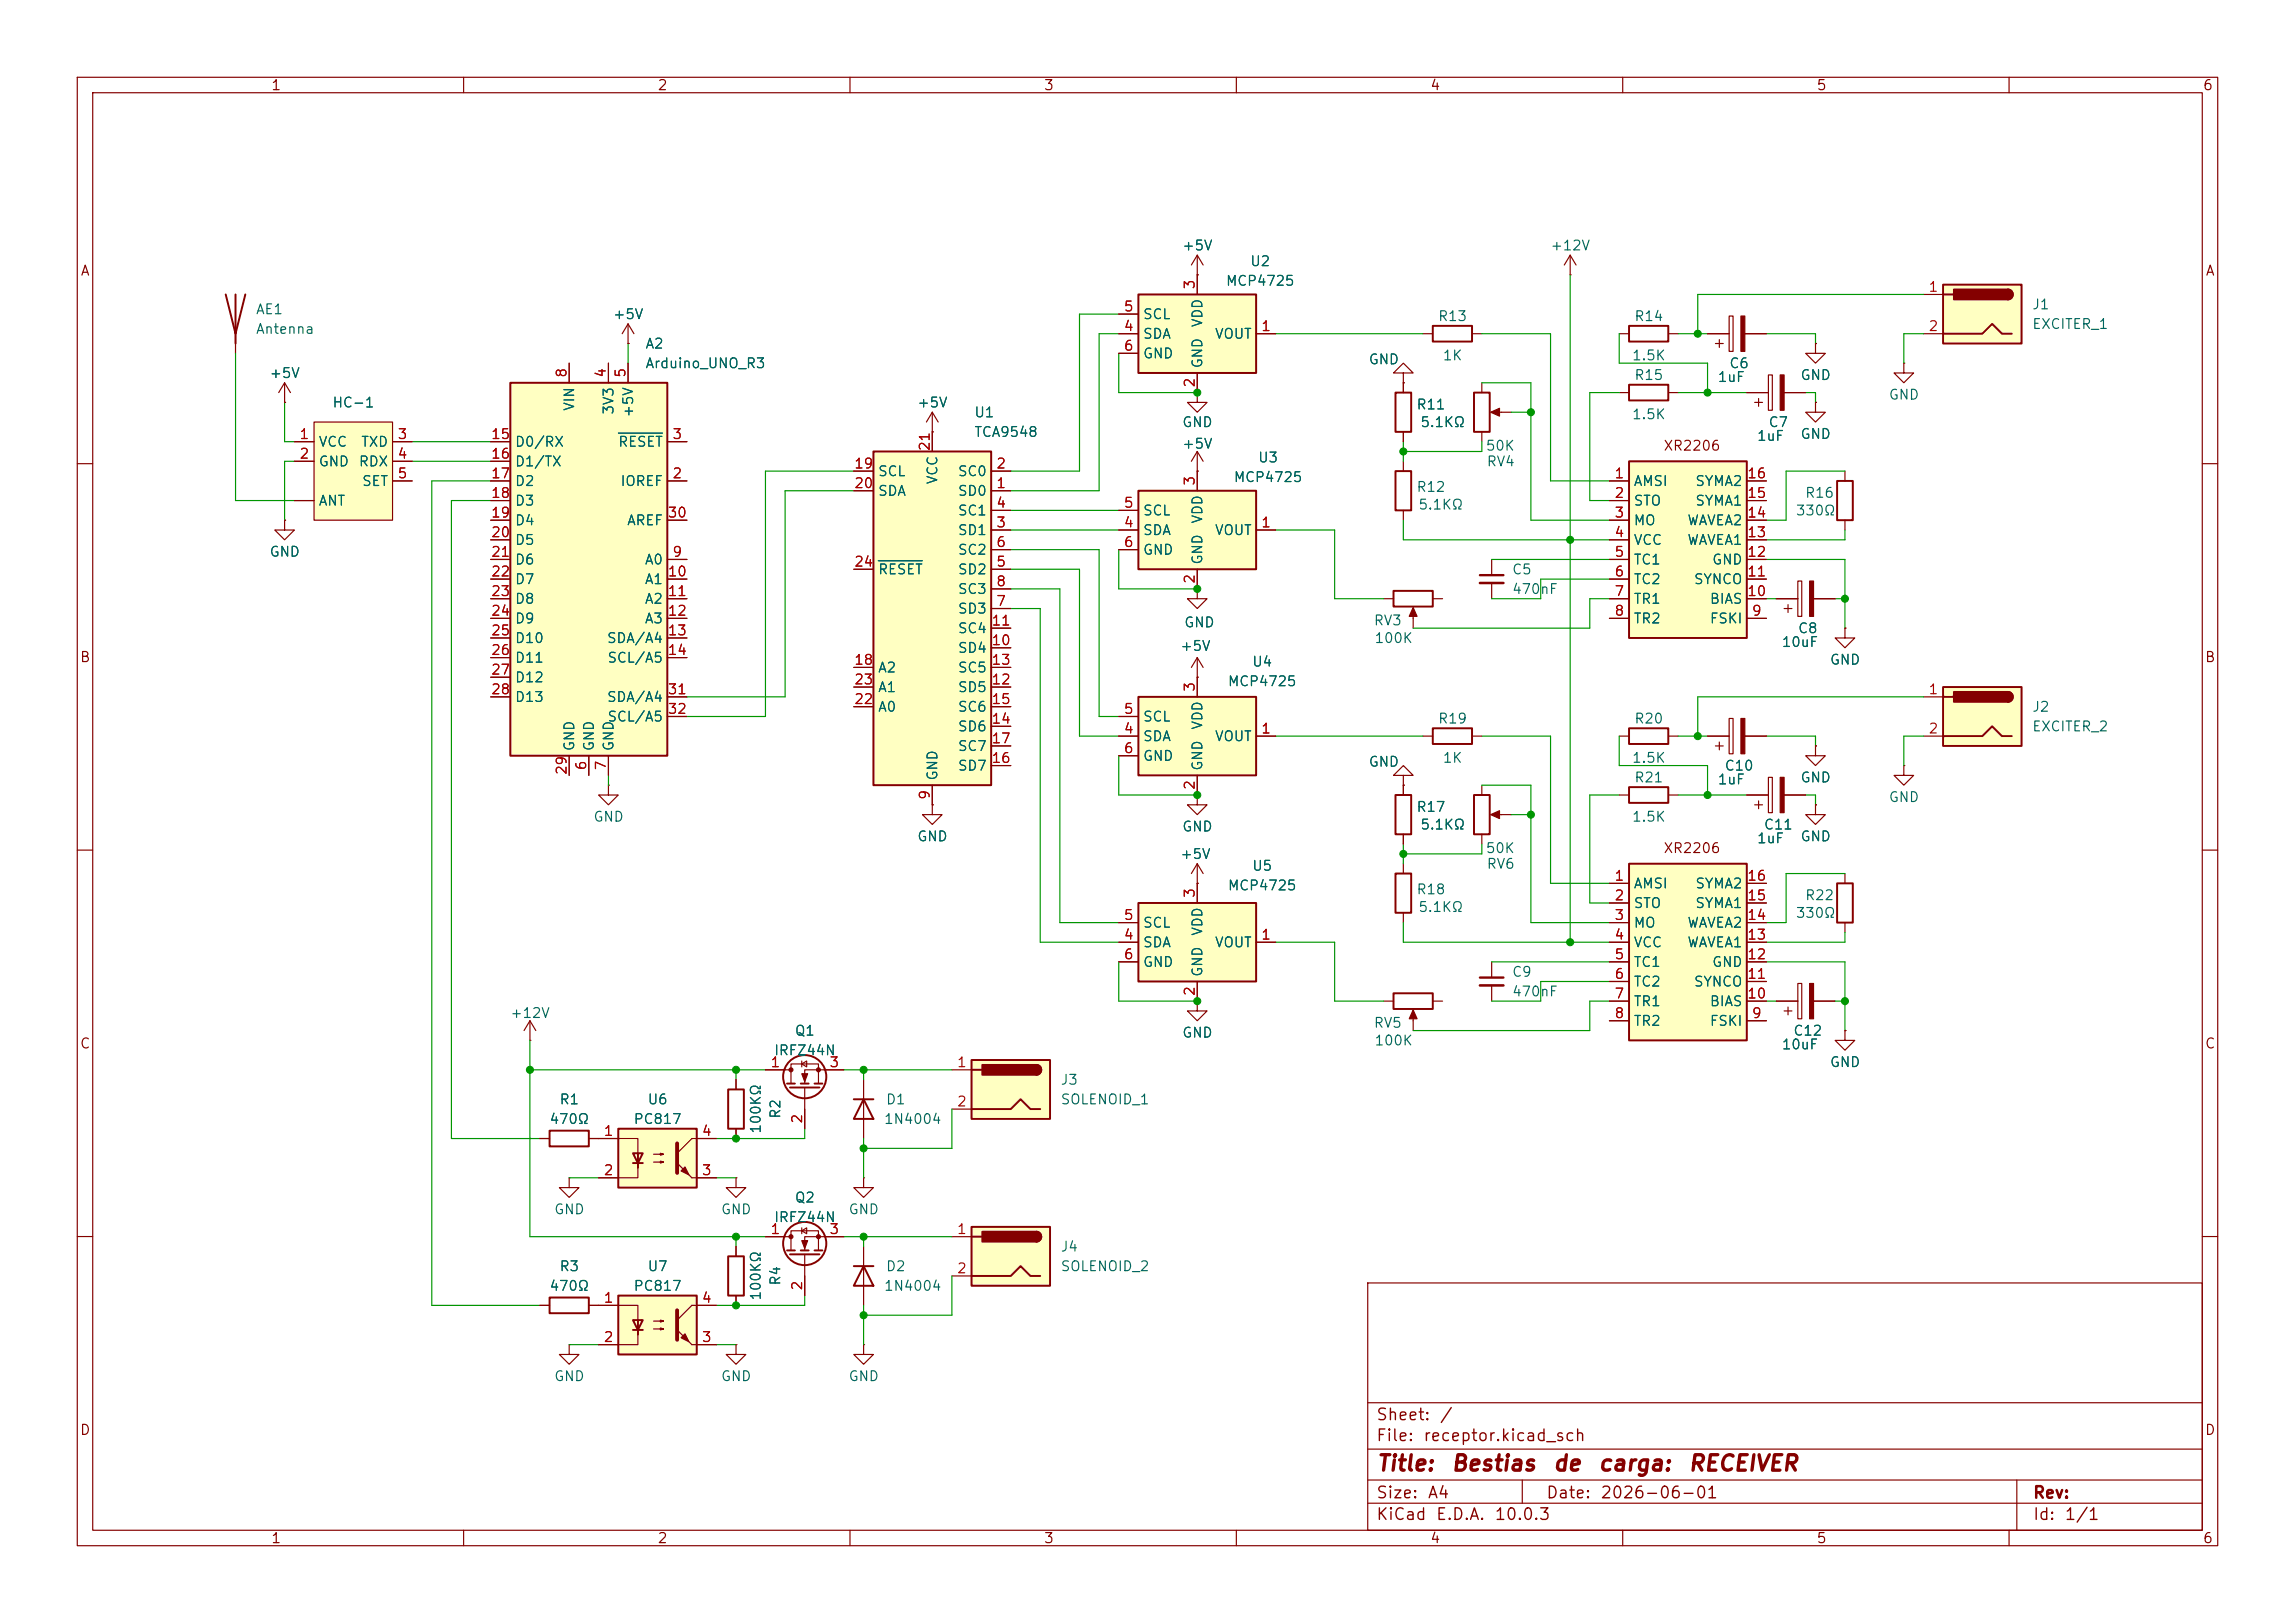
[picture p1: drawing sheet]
<svg xmlns="http://www.w3.org/2000/svg" width="297mm" height="210mm" viewBox="0 0 297 210" stroke-linecap="round" stroke-linejoin="round" font-family="sans-serif">
<defs><g id="words">
<g font-size="2" fill="#840000">
<text x="178" y="190.8">Title:</text>
<text x="187.7" y="190.8">Bestias</text>
<text x="200.8" y="190.8">de</text>
<text x="206.7" y="190.8">carga:</text>
<text x="218.4" y="190.8">RECEIVER</text>
</g>
<g font-size="1.5" fill="#840000">
<text x="178" y="184.2">Sheet:</text>
<text x="186.2" y="184.2">/</text>
<text x="178" y="186.9">File:</text>
<text x="184.1" y="186.9">receptor.kicad_sch</text>
<text x="178" y="197.1">KiCad</text>
<text x="178" y="194.3">Size:</text>
<text x="184.7" y="194.3">A4</text>
<text x="185.7" y="197.1">E.D.A.</text>
<text x="193.3" y="197.1">10.0.3</text>
<text x="200" y="194.3">Date:</text>
<text x="207" y="194.3">2026-06-01</text>
<text x="263" y="194.3">Rev:</text>
<text x="263" y="197.1">Id:</text>
<text x="267.1" y="197.1">1/1</text>
</g>
<g font-size="1.3" fill="#840000">
<text x="35" y="12">1</text>
<text x="85" y="12">2</text>
<text x="135" y="12">3</text>
<text x="185" y="12">4</text>
<text x="235" y="12">5</text>
<text x="285" y="12">6</text>
<text x="10.3" y="36">A</text>
<text x="285.3" y="36">A</text>
<text x="215.2" y="58.6">XR2206</text>
<text x="10.3" y="86">B</text>
<text x="285.3" y="86">B</text>
<text x="215.2" y="110.7">XR2206</text>
<text x="10.3" y="136">C</text>
<text x="285.3" y="136">C</text>
<text x="10.3" y="186">D</text>
<text x="285.3" y="186">D</text>
<text x="35" y="200">1</text>
<text x="85" y="200">2</text>
<text x="135" y="200">3</text>
<text x="185" y="200">4</text>
<text x="235" y="200">5</text>
<text x="285" y="200">6</text>
</g>
<g font-size="1.3" fill="#006464">
<text x="152.9" y="32.7">+5V</text>
<text x="161.7" y="34.8">U2</text>
<text x="200.6" y="32.7">+12V</text>
<text x="33" y="41">AE1</text>
<text x="79.2" y="41.6">+5V</text>
<text x="147.8" y="41.6">SCL</text>
<text x="158.6" y="37.3">MCP4725</text>
<text x="186" y="41.9">R13</text>
<text x="211.4" y="41.9">R14</text>
<text x="262.9" y="40.3">J1</text>
<text x="33" y="43.5">Antenna</text>
<text x="83.4" y="45.4">A2</text>
<text x="83.4" y="48">Arduino_UNO_R3</text>
<text x="147.8" y="44.2">SDA</text>
<text x="147.8" y="46.7">GND</text>
<text x="155.9" y="47.8" transform="rotate(-90 155.9 47.8)">GND</text>
<text x="155.9" y="42.4" transform="rotate(-90 155.9 42.4)">VDD</text>
<text x="157.1" y="44.2">VOUT</text>
<text x="177" y="47.5">GND</text>
<text x="186.6" y="46.9">1K</text>
<text x="211.1" y="46.9">1.5K</text>
<text x="223.7" y="48">C6</text>
<text x="262.9" y="42.9">EXCITER_1</text>
<text x="34.8" y="49.2">+5V</text>
<text x="42.9" y="53">HC-1</text>
<text x="74.6" y="53.3" transform="rotate(-90 74.6 53.3)">VIN</text>
<text x="79.7" y="53.7" transform="rotate(-90 79.7 53.7)">3V3</text>
<text x="118.6" y="53">+5V</text>
<text x="183.2" y="53.3">R11</text>
<text x="211.4" y="49.5">R15</text>
<text x="222.2" y="49.7">1uF</text>
<text x="232.9" y="49.5">GND</text>
<text x="244.3" y="52">GND</text>
<text x="41.1" y="58.1">VCC</text>
<text x="46.6" y="58.1">TXD</text>
<text x="66.5" y="58.1">D0/RX</text>
<text x="79.9" y="58.1">RESET</text>
<text x="82.3" y="54.1" transform="rotate(-90 82.3 54.1)">+5V</text>
<text x="126" y="54.3">U1</text>
<text x="126" y="56.9">TCA9548</text>
<text x="152.9" y="58.4">+5V</text>
<text x="152.9" y="55.6">GND</text>
<text x="183.7" y="55.6">5.1KΩ</text>
<text x="192.2" y="58.6">50K</text>
<text x="211.1" y="54.6">1.5K</text>
<text x="227.3" y="57.4">1uF</text>
<text x="228.8" y="55.6">C7</text>
<text x="232.9" y="57.1">GND</text>
<text x="41.1" y="65.7">ANT</text>
<text x="41.1" y="60.7">GND</text>
<text x="46.3" y="60.7">RDX</text>
<text x="46.8" y="63.2">SET</text>
<text x="66.5" y="60.7">D1/TX</text>
<text x="66.5" y="63.2">D2</text>
<text x="66.5" y="65.7">D3</text>
<text x="80.2" y="63.2">IOREF</text>
<text x="113.5" y="61.9">SCL</text>
<text x="113.5" y="64.5">SDA</text>
<text x="121.6" y="62.8" transform="rotate(-90 121.6 62.8)">VCC</text>
<text x="123.9" y="64.5">SD0</text>
<text x="123.9" y="61.9">SC0</text>
<text x="159.6" y="62.7">MCP4725</text>
<text x="162.7" y="60.2">U3</text>
<text x="183.2" y="64">R12</text>
<text x="192.3" y="60.7">RV4</text>
<text x="211.3" y="63.2">AMSI</text>
<text x="211.3" y="65.7">STO</text>
<text x="219.3" y="65.7">SYMA1</text>
<text x="219.3" y="63.2">SYMA2</text>
<text x="233.5" y="64.7">R16</text>
<text x="66.5" y="68.3">D4</text>
<text x="66.5" y="70.8">D5</text>
<text x="81.1" y="68.3">AREF</text>
<text x="123.9" y="69.6">SD1</text>
<text x="123.9" y="67">SC1</text>
<text x="147.8" y="69.6">SDA</text>
<text x="147.8" y="67">SCL</text>
<text x="155.9" y="67.8" transform="rotate(-90 155.9 67.8)">VDD</text>
<text x="157.1" y="69.6">VOUT</text>
<text x="183.5" y="66.2">5.1KΩ</text>
<text x="211.3" y="68.3">MO</text>
<text x="211.3" y="70.8">VCC</text>
<text x="218.3" y="70.8">WAVEA1</text>
<text x="218.3" y="68.3">WAVEA2</text>
<text x="232.3" y="67">330Ω</text>
<text x="34.8" y="72.3">GND</text>
<text x="66.5" y="73.4">D6</text>
<text x="66.5" y="75.9">D7</text>
<text x="83.4" y="73.4">A0</text>
<text x="83.4" y="75.9">A1</text>
<text x="113.5" y="74.6">RESET</text>
<text x="123.9" y="74.6">SD2</text>
<text x="123.9" y="72.1">SC2</text>
<text x="123.9" y="77.2">SC3</text>
<text x="147.8" y="72.1">GND</text>
<text x="155.9" y="73.2" transform="rotate(-90 155.9 73.2)">GND</text>
<text x="195.6" y="74.6">C5</text>
<text x="195.6" y="77.2">470nF</text>
<text x="211.3" y="73.4">TC1</text>
<text x="211.3" y="75.9">TC2</text>
<text x="219.1" y="75.9">SYNCO</text>
<text x="221.5" y="73.4">GND</text>
<text x="66.5" y="78.4">D8</text>
<text x="66.5" y="81">D9</text>
<text x="66.5" y="83.5">D10</text>
<text x="78.5" y="83.5">SDA/A4</text>
<text x="83.4" y="78.4">A2</text>
<text x="83.4" y="81">A3</text>
<text x="123.9" y="79.7">SD3</text>
<text x="123.9" y="82.3">SC4</text>
<text x="153.2" y="81.5">GND</text>
<text x="177.7" y="81.2">RV3</text>
<text x="177.8" y="83.5">100K</text>
<text x="211.3" y="78.4">TR1</text>
<text x="211.3" y="81">TR2</text>
<text x="221.2" y="81">FSKI</text>
<text x="221.2" y="78.4">BIAS</text>
<text x="232.6" y="82.3">C8</text>
<text x="66.5" y="86.1">D11</text>
<text x="66.5" y="88.6">D12</text>
<text x="78.5" y="86.1">SCL/A5</text>
<text x="113.5" y="87.3">A2</text>
<text x="113.5" y="89.9">A1</text>
<text x="123.9" y="84.8">SD4</text>
<text x="123.9" y="89.9">SD5</text>
<text x="123.9" y="87.3">SC5</text>
<text x="152.6" y="84.5">+5V</text>
<text x="158.8" y="89.1">MCP4725</text>
<text x="162" y="86.6">U4</text>
<text x="230.5" y="84">10uF</text>
<text x="236.7" y="86.3">GND</text>
<text x="66.5" y="91.1">D13</text>
<text x="78.5" y="91.1">SDA/A4</text>
<text x="78.5" y="93.7">SCL/A5</text>
<text x="113.5" y="92.4">A0</text>
<text x="123.9" y="95">SD6</text>
<text x="123.9" y="92.4">SC6</text>
<text x="147.8" y="93.7">SCL</text>
<text x="155.9" y="94.5" transform="rotate(-90 155.9 94.5)">VDD</text>
<text x="186" y="93.9">R19</text>
<text x="211.4" y="93.9">R20</text>
<text x="262.9" y="92.4">J2</text>
<text x="262.9" y="95">EXCITER_2</text>
<text x="74.6" y="97.3" transform="rotate(-90 74.6 97.3)">GND</text>
<text x="77.2" y="97.3" transform="rotate(-90 77.2 97.3)">GND</text>
<text x="79.7" y="97.3" transform="rotate(-90 79.7 97.3)">GND</text>
<text x="121.6" y="101.1" transform="rotate(-90 121.6 101.1)">GND</text>
<text x="123.9" y="100">SD7</text>
<text x="123.9" y="97.5">SC7</text>
<text x="147.8" y="96.2">SDA</text>
<text x="147.8" y="98.8">GND</text>
<text x="155.9" y="99.8" transform="rotate(-90 155.9 99.8)">GND</text>
<text x="157.1" y="96.2">VOUT</text>
<text x="177" y="99.5">GND</text>
<text x="186.6" y="99">1K</text>
<text x="211.1" y="99">1.5K</text>
<text x="211.4" y="101.6">R21</text>
<text x="222.2" y="101.8">1uF</text>
<text x="223.1" y="100">C10</text>
<text x="232.9" y="101.6">GND</text>
<text x="76.7" y="106.6">GND</text>
<text x="152.9" y="107.9">GND</text>
<text x="183.2" y="105.4">R17</text>
<text x="183.7" y="107.7">5.1KΩ</text>
<text x="211.1" y="106.6">1.5K</text>
<text x="228.2" y="107.7">C11</text>
<text x="244.3" y="104.1">GND</text>
<text x="118.6" y="109.2">GND</text>
<text x="152.6" y="111.5">+5V</text>
<text x="162" y="113">U5</text>
<text x="192.2" y="110.7">50K</text>
<text x="192.3" y="112.7">RV6</text>
<text x="227.3" y="109.4">1uF</text>
<text x="232.9" y="109.2">GND</text>
<text x="158.8" y="115.5">MCP4725</text>
<text x="183.2" y="116">R18</text>
<text x="183.5" y="118.3">5.1KΩ</text>
<text x="211.3" y="115.3">AMSI</text>
<text x="211.3" y="117.8">STO</text>
<text x="219.3" y="117.8">SYMA1</text>
<text x="219.3" y="115.3">SYMA2</text>
<text x="232.3" y="119.1">330Ω</text>
<text x="233.5" y="116.8">R22</text>
<text x="147.8" y="122.9">SDA</text>
<text x="147.8" y="120.4">SCL</text>
<text x="147.8" y="125.4">GND</text>
<text x="155.9" y="121.2" transform="rotate(-90 155.9 121.2)">VDD</text>
<text x="157.1" y="122.9">VOUT</text>
<text x="211.3" y="120.4">MO</text>
<text x="211.3" y="122.9">VCC</text>
<text x="211.3" y="125.4">TC1</text>
<text x="218.3" y="122.9">WAVEA1</text>
<text x="218.3" y="120.4">WAVEA2</text>
<text x="221.5" y="125.4">GND</text>
<text x="155.9" y="126.5" transform="rotate(-90 155.9 126.5)">GND</text>
<text x="195.6" y="126.7">C9</text>
<text x="195.6" y="129.2">470nF</text>
<text x="211.3" y="128">TC2</text>
<text x="211.3" y="130.5">TR1</text>
<text x="219.1" y="128">SYNCO</text>
<text x="221.2" y="130.5">BIAS</text>
<text x="65.9" y="132">+12V</text>
<text x="100.1" y="136.9">IRFZ44N</text>
<text x="102.8" y="134.3">Q1</text>
<text x="152.9" y="134.6">GND</text>
<text x="177.7" y="133.3">RV5</text>
<text x="177.8" y="135.6">100K</text>
<text x="211.3" y="133.1">TR2</text>
<text x="221.2" y="133.1">FSKI</text>
<text x="230.5" y="136.1">10uF</text>
<text x="232" y="134.3">C12</text>
<text x="72.3" y="143.2">R1</text>
<text x="83.7" y="143.2">U6</text>
<text x="114.6" y="143.2">D1</text>
<text x="137.2" y="140.7">J3</text>
<text x="137.2" y="143.2">SOLENOID_1</text>
<text x="236.7" y="138.4">GND</text>
<text x="71" y="145.8">470Ω</text>
<text x="81.9" y="145.8">PC817</text>
<text x="98.8" y="146.8" transform="rotate(-90 98.8 146.8)">100KΩ</text>
<text x="101.3" y="144.9" transform="rotate(-90 101.3 144.9)">R2</text>
<text x="114.3" y="145.8">1N4004</text>
<text x="102.8" y="155.9">Q2</text>
<text x="71.6" y="157.4">GND</text>
<text x="93.2" y="157.4">GND</text>
<text x="100.1" y="158.5">IRFZ44N</text>
<text x="109.7" y="157.4">GND</text>
<text x="71" y="167.3">470Ω</text>
<text x="72.3" y="164.8">R3</text>
<text x="81.9" y="167.3">PC817</text>
<text x="83.7" y="164.8">U7</text>
<text x="101.3" y="166.4" transform="rotate(-90 101.3 166.4)">R4</text>
<text x="114.3" y="167.3">1N4004</text>
<text x="114.6" y="164.8">D2</text>
<text x="137.2" y="162.3">J4</text>
<text x="137.2" y="164.8">SOLENOID_2</text>
<text x="98.8" y="168.4" transform="rotate(-90 98.8 168.4)">100KΩ</text>
<text x="71.6" y="179">GND</text>
<text x="93.2" y="179">GND</text>
<text x="109.7" y="179">GND</text>
</g>
<g font-size="1.3" fill="#a90000">
<text x="145.3" y="40.6">5</text>
<text x="154.9" y="37.5" transform="rotate(-90 154.9 37.5)">3</text>
<text x="249.5" y="38.1">1</text>
<text x="145.3" y="43.2">4</text>
<text x="145.3" y="45.7">6</text>
<text x="163.1" y="43.2">1</text>
<text x="249.5" y="43.2">2</text>
<text x="73.6" y="49" transform="rotate(-90 73.6 49)">8</text>
<text x="78.7" y="49" transform="rotate(-90 78.7 49)">4</text>
<text x="81.3" y="49" transform="rotate(-90 81.3 49)">5</text>
<text x="154.9" y="50.2" transform="rotate(-90 154.9 50.2)">2</text>
<text x="38.7" y="57.1">1</text>
<text x="38.7" y="59.7">2</text>
<text x="51.4" y="57.1">3</text>
<text x="51.4" y="59.7">4</text>
<text x="63.5" y="57.1">15</text>
<text x="63.5" y="59.7">16</text>
<text x="86.9" y="57.1">3</text>
<text x="120.6" y="58.5" transform="rotate(-90 120.6 58.5)">21</text>
<text x="51.4" y="62.2">5</text>
<text x="63.5" y="62.2">17</text>
<text x="63.5" y="64.7">18</text>
<text x="86.9" y="62.2">2</text>
<text x="110.4" y="60.9">19</text>
<text x="110.4" y="63.5">20</text>
<text x="128.8" y="63.5">1</text>
<text x="128.8" y="60.9">2</text>
<text x="154.9" y="62.9" transform="rotate(-90 154.9 62.9)">3</text>
<text x="208.8" y="62.2">1</text>
<text x="208.8" y="64.7">2</text>
<text x="226" y="64.7">15</text>
<text x="226" y="62.2">16</text>
<text x="63.5" y="67.3">19</text>
<text x="63.5" y="69.8">20</text>
<text x="86.3" y="67.3">30</text>
<text x="128.8" y="68.6">3</text>
<text x="128.8" y="66">4</text>
<text x="128.8" y="71.1">6</text>
<text x="145.3" y="68.6">4</text>
<text x="145.3" y="66">5</text>
<text x="145.3" y="71.1">6</text>
<text x="163.1" y="68.6">1</text>
<text x="208.8" y="67.3">3</text>
<text x="208.8" y="69.8">4</text>
<text x="226" y="69.8">13</text>
<text x="226" y="67.3">14</text>
<text x="63.5" y="72.4">21</text>
<text x="63.5" y="74.9">22</text>
<text x="63.5" y="77.4">23</text>
<text x="86.3" y="74.9">10</text>
<text x="86.3" y="77.4">11</text>
<text x="86.9" y="72.4">9</text>
<text x="110.4" y="73.6">24</text>
<text x="128.8" y="73.6">5</text>
<text x="128.8" y="76.2">8</text>
<text x="154.9" y="75.6" transform="rotate(-90 154.9 75.6)">2</text>
<text x="208.8" y="72.4">5</text>
<text x="208.8" y="74.9">6</text>
<text x="208.8" y="77.4">7</text>
<text x="226" y="77.4">10</text>
<text x="226" y="74.9">11</text>
<text x="226" y="72.4">12</text>
<text x="63.5" y="80">24</text>
<text x="63.5" y="82.5">25</text>
<text x="86.3" y="80">12</text>
<text x="86.3" y="82.5">13</text>
<text x="128.2" y="83.8">10</text>
<text x="128.2" y="81.3">11</text>
<text x="128.8" y="78.7">7</text>
<text x="208.8" y="80">8</text>
<text x="226.6" y="80">9</text>
<text x="63.5" y="85.1">26</text>
<text x="63.5" y="87.6">27</text>
<text x="86.3" y="85.1">14</text>
<text x="110.4" y="86.3">18</text>
<text x="110.4" y="88.9">23</text>
<text x="128.2" y="88.9">12</text>
<text x="128.2" y="86.3">13</text>
<text x="154.9" y="89.6" transform="rotate(-90 154.9 89.6)">3</text>
<text x="63.5" y="90.1">28</text>
<text x="86.3" y="90.1">31</text>
<text x="86.3" y="92.7">32</text>
<text x="110.4" y="91.4">22</text>
<text x="128.2" y="94">14</text>
<text x="128.2" y="91.4">15</text>
<text x="145.3" y="95.2">4</text>
<text x="145.3" y="92.7">5</text>
<text x="163.1" y="95.2">1</text>
<text x="249.5" y="90.1">1</text>
<text x="249.5" y="95.2">2</text>
<text x="73.6" y="100.4" transform="rotate(-90 73.6 100.4)">29</text>
<text x="76.2" y="99.8" transform="rotate(-90 76.2 99.8)">6</text>
<text x="78.7" y="99.8" transform="rotate(-90 78.7 99.8)">7</text>
<text x="128.2" y="99">16</text>
<text x="128.2" y="96.5">17</text>
<text x="145.3" y="97.8">6</text>
<text x="120.6" y="103.6" transform="rotate(-90 120.6 103.6)">9</text>
<text x="154.9" y="102.3" transform="rotate(-90 154.9 102.3)">2</text>
<text x="145.3" y="119.4">5</text>
<text x="154.9" y="116.3" transform="rotate(-90 154.9 116.3)">3</text>
<text x="208.8" y="114.3">1</text>
<text x="208.8" y="116.8">2</text>
<text x="208.8" y="119.4">3</text>
<text x="226" y="119.4">14</text>
<text x="226" y="116.8">15</text>
<text x="226" y="114.3">16</text>
<text x="145.3" y="121.9">4</text>
<text x="145.3" y="124.4">6</text>
<text x="163.1" y="121.9">1</text>
<text x="208.8" y="121.9">4</text>
<text x="208.8" y="124.4">5</text>
<text x="226" y="124.4">12</text>
<text x="226" y="121.9">13</text>
<text x="154.9" y="129" transform="rotate(-90 154.9 129)">2</text>
<text x="208.8" y="127">6</text>
<text x="208.8" y="129.5">7</text>
<text x="226" y="129.5">10</text>
<text x="226" y="127">11</text>
<text x="208.8" y="132.1">8</text>
<text x="226.6" y="132.1">9</text>
<text x="99.6" y="138.4">1</text>
<text x="107.2" y="138.4">3</text>
<text x="123.8" y="138.4">1</text>
<text x="123.8" y="143.5">2</text>
<text x="78" y="147.3">1</text>
<text x="90.7" y="147.3">4</text>
<text x="104.1" y="145.5" transform="rotate(-90 104.1 145.5)">2</text>
<text x="78" y="152.4">2</text>
<text x="90.7" y="152.4">3</text>
<text x="99.6" y="160">1</text>
<text x="107.2" y="160">3</text>
<text x="123.8" y="160">1</text>
<text x="104.1" y="167.1" transform="rotate(-90 104.1 167.1)">2</text>
<text x="123.8" y="165.1">2</text>
<text x="78" y="168.9">1</text>
<text x="78" y="174">2</text>
<text x="90.7" y="174">3</text>
<text x="90.7" y="168.9">4</text>
</g>
</g></defs>
<g fill="none" stroke="#840000" stroke-width=".15">
<path d="M10 10h277v190h-277zM12 12h273v186h-273zM60 10v2M110 10v2M160 10v2M210 10v2M260 10v2M221 43.2h2.8M222 44.5h1M222.5 43.9v1.1M223.8 40.9h.5v4.6h-.5zM225.8 43.2h2.8"/>
<path d="M234.9 52.1v1.2h1.3l-1.3 1.3-1.2-1.3h1.2M234.9 52.1h.1M246.4 47v1.3h1.2l-1.2 1.2-1.3-1.2h1.3M246.4 47h.1M10 60h2M285 60h2M10 110h2M285 110h2M10 160h2M177 166h108v32h-108zM285 160h2M60 198v2"/>
<path d="M110 198v2M160 198v2M177 194.5h108M177 191.5h108M177 187.5h108M177 181.5h108M197 191.5v3M210 198v2M260 198v2M261 191.5v6.5"/>
</g>
<path d="M225.3 40.9h.5v4.6h-.5z" fill="#840000" stroke="#840000" stroke-width=".15"/>
<path d="M251.5 36.8h10.1v7.7h-10.1z" fill="#ffffc2"/>
<path d="M251.5 36.8h10.1v7.7h-10.1zM251.5 38.1h1.2M259.8 37.5a.64 .64 0 0 1 .7 .6 .64 .64 0 0 1-.7 .6M251.5 43.2h5l1.3-1.3 1.3 1.3h1.2" fill="none" stroke="#840000" stroke-width=".25"/>
<g fill="#840000" stroke="#840000" stroke-width=".25">
<path d="M259.8 37.5a.64 .64 0 0 1 .7 .6 .64 .64 0 0 1-.7 .6z"/>
<path d="M252.9 37.5h6.9v1.2h-6.9z"/>
</g>
<g fill="none" stroke="#840000" stroke-width=".15">
<path d="M248.9 38.1h2.6M226.1 50.8h2.8M227.1 52.1h1M227.6 51.6v1M228.9 48.5h.5v4.6h-.5zM230.9 50.8h2.8M248.9 43.2h2.6M229.9 77.5h2.8M230.9 78.7h1M231.4 78.2v1M232.7 75.2h.5v4.6h-.5zM234.7 77.5h2.8"/>
<path d="M226.1 102.9h2.8M227.1 104.1h1M227.6 103.6v1M228.9 100.6h.5v4.6h-.5zM230.9 102.9h2.8M234.9 104.1v1.3h1.3l-1.3 1.3-1.2-1.3h1.2M234.9 104.1h.1M229.9 129.5h2.8M230.9 130.8h1M231.4 130.3v1M232.7 127.3h.5v4.5h-.5zM234.7 129.5h2.8"/>
</g>
<g fill="#840000" stroke="#840000" stroke-width=".15">
<path d="M234.2 75.2h.5v4.6h-.5z"/>
<path d="M234.2 127.3h.5v4.5h-.5z"/>
<path d="M230.4 48.5h.5v4.6h-.5z"/>
<path d="M230.4 100.6h.5v4.6h-.5z"/>
</g>
<path d="M210.8 59.7h15.3v22.9h-15.3z" fill="#ffffc2"/>
<path d="M210.8 59.7h15.3v22.9h-15.3zM237.7 62.2h2.1v5.1h-2.1z" fill="none" stroke="#840000" stroke-width=".25"/>
<g fill="none" stroke="#840000" stroke-width=".15">
<path d="M234.9 44.5v1.2h1.3l-1.3 1.3-1.2-1.3h1.2M234.9 44.5h.1M208.3 62.2h2.5M208.3 64.8h2.5M208.3 67.3h2.5M208.3 69.9h2.5M208.3 72.4h2.5M208.3 74.9h2.5M208.3 77.5h2.5M226.1 62.2h2.5M226.1 64.8h2.5M226.1 67.3h2.5"/>
<path d="M226.1 69.9h2.5M226.1 72.4h2.5M226.1 74.9h2.5M226.1 77.5h2.5M238.8 61v1.2M238.8 67.3v1.3M208.3 80h2.5M226.1 80h2.5M193 124.5v2M193 127.5v2"/>
</g>
<path d="M191.5 126.5h3.1" fill="none" stroke="#840000" stroke-width=".3"/>
<path d="M191.5 127.5h3.1" fill="none" stroke="#840000" stroke-width=".33"/>
<path d="M251.5 88.9h10.1v7.6h-10.1z" fill="#ffffc2"/>
<path d="M251.5 88.9h10.1v7.6h-10.1zM251.5 95.3h5l1.3-1.3 1.3 1.3h1.2M251.5 90.2h1.2M259.8 89.5a.64 .64 0 0 1 .7 .7 .64 .64 0 0 1-.7 .6M180.6 113h2v5.1h-2zM190.8 102.9h2v5.1h-2zM237.7 114.3h2.1v5.1h-2.1z" fill="none" stroke="#840000" stroke-width=".25"/>
<g fill="#840000" stroke="#840000" stroke-width=".25">
<path d="M259.8 89.5a.64 .64 0 0 1 .7 .7 .64 .64 0 0 1-.7 .6z"/>
<path d="M252.9 89.5h6.9v1.3h-6.9z"/>
</g>
<g fill="none" stroke="#840000" stroke-width=".15">
<path d="M203.2 35.6h.1M203.2 33l-.8 1.3M203.2 33l.8 1.3M203.2 33v2.6M193 72.4v2M193 75.4v2.1M221 95.3h2.8M222 96.5h1M222.5 96v1M223.8 93h.5v4.5h-.5zM225.8 95.3h2.8M248.9 90.2h2.6"/>
<path d="M248.9 95.3h2.6M154.9 114.3h.1M154.9 111.8l-.7 1.2M154.9 111.8l.8 1.2M154.9 111.8v2.5M181.6 111.8v1.2M181.6 118.1v1.3M191.8 101.6v1.3M191.8 108v1.2M193.3 105.4h2.3M238.8 113v1.3M238.8 119.4v1.3"/>
<path d="M238.8 133.4v1.2h1.2l-1.2 1.3-1.3-1.3h1.3M238.8 133.4h.1"/>
</g>
<g fill="#840000" stroke="#840000" stroke-width=".15">
<path d="M225.3 93h.5v4.5h-.5z"/>
<path d="M192.9 105.4l1.2-.5v1z"/>
</g>
<path d="M191.5 74.4h3.1" fill="none" stroke="#840000" stroke-width=".3"/>
<path d="M191.5 75.4h3.1" fill="none" stroke="#840000" stroke-width=".33"/>
<path d="M210.8 111.8h15.3v22.8h-15.3z" fill="#ffffc2"/>
<path d="M210.8 111.8h15.3v22.8h-15.3z" fill="none" stroke="#840000" stroke-width=".25"/>
<g fill="none" stroke="#840000" stroke-width=".15">
<path d="M234.9 96.5v1.3h1.3l-1.3 1.3-1.2-1.3h1.2M234.9 96.5h.1M208.3 114.3h2.5M208.3 116.8h2.5M208.3 119.4h2.5M226.1 114.3h2.5M226.1 116.8h2.5M226.1 119.4h2.5M154.9 129.5v1.3h1.3l-1.3 1.3-1.2-1.3h1.2M154.9 129.5h.1M208.3 121.9h2.5M208.3 124.5h2.5"/>
<path d="M208.3 127h2.5M208.3 129.5h2.5M208.3 132.1h2.5M226.1 121.9h2.5M226.1 124.5h2.5M226.1 127h2.5M226.1 129.5h2.5M226.1 132.1h2.5"/>
</g>
<path d="M147.3 116.8h15.3v10.2h-15.3z" fill="#ffffc2"/>
<path d="M210.8 42.2h5.1v2h-5.1zM210.8 49.8h5.1v2h-5.1zM210.8 94.2h5.1v2.1h-5.1zM147.3 116.8h15.3v10.2h-15.3zM180.6 102.9h2v5.1h-2zM210.8 101.9h5.1v2h-5.1zM180.3 128.5h5.1v2.1h-5.1z" fill="none" stroke="#840000" stroke-width=".25"/>
<g fill="none" stroke="#840000" stroke-width=".15">
<path d="M181.6 48.3h-1.3l1.3-1.3 1.3 1.3h-1.3v1.2M181.6 49.5h.1M209.5 43.2h1.3M209.5 50.8h1.3M215.9 43.2h1.3M215.9 50.8h1.3M209.5 95.3h1.3M215.9 95.3h1.3M238.8 81.3v1.3h1.2l-1.2 1.2-1.3-1.2h1.3M238.8 81.3h.1M246.4 99.1v1.2h1.2l-1.2 1.3-1.3-1.3h1.3M246.4 99.1h.1"/>
<path d="M144.8 119.4h2.5M154.9 102.9v1.2h1.3l-1.3 1.3-1.2-1.3h1.2M154.9 102.9h.1M154.9 114.3v2.5M181.6 100.3h-1.3l1.3-1.2 1.3 1.2h-1.3v1.3M181.6 101.6h.1M181.6 101.6v1.3M181.6 108v1.2M209.5 102.9h1.3M215.9 102.9h1.3M144.8 121.9h2.5M144.8 124.5h2.5"/>
<path d="M154.9 127v2.5M162.6 121.9h2.5M179.1 129.5h1.2M182.9 131.1v2.3M185.4 129.5h1.3"/>
</g>
<path d="M182.9 130.7l.5 1.1h-1z" fill="#840000" stroke="#840000" stroke-width=".15"/>
<path d="M147.3 63.5h15.3v10.2h-15.3z" fill="#ffffc2"/>
<path d="M147.3 63.5h15.3v10.2h-15.3z" fill="none" stroke="#840000" stroke-width=".25"/>
<g fill="none" stroke="#840000" stroke-width=".15">
<path d="M154.9 35.6h.1M154.9 33v2.6M154.9 33l-.7 1.3M154.9 33l.8 1.3M154.9 50.8v1.3h1.3l-1.3 1.2-1.2-1.2h1.2M154.9 50.8h.1M154.9 58.4v5.1M154.9 58.4l-.7 1.3M154.9 58.4l.8 1.3M144.8 68.6h2.5M144.8 66h2.5M144.8 71.1h2.5"/>
<path d="M154.9 61h.1M154.9 73.7v2.5M162.6 68.6h2.5"/>
</g>
<path d="M147.3 38.1h15.3v10.2h-15.3z" fill="#ffffc2"/>
<path d="M147.3 38.1h15.3v10.2h-15.3zM180.6 50.8h2v5.1h-2zM185.4 42.2h5.1v2h-5.1zM190.8 50.8h2v5.1h-2zM180.6 61h2v5h-2z" fill="none" stroke="#840000" stroke-width=".25"/>
<g fill="none" stroke="#840000" stroke-width=".15">
<path d="M154.9 35.6v2.5M144.8 43.2h2.5M144.8 40.6h2.5M144.8 45.7h2.5M154.9 48.3v2.5M162.6 43.2h2.5M181.6 49.5v1.3M181.6 55.9v1.3M181.6 59.7v1.3M184.1 43.2h1.3M190.5 43.2h1.3M191.8 49.5v1.3"/>
<path d="M191.8 55.9v1.3M193.3 53.3h2.3M181.6 66v1.3"/>
</g>
<path d="M192.9 53.3l1.2-.5v1z" fill="#840000" stroke="#840000" stroke-width=".15"/>
<path d="M147.3 90.2h15.3v10.1h-15.3z" fill="#ffffc2"/>
<path d="M29.2 38.1l1.3 5.1 1.2-5.1M30.5 38.1v6.4M180.3 76.5h5.1v2h-5.1zM147.3 90.2h15.3v10.1h-15.3zM185.4 94.2h5.1v2.1h-5.1z" fill="none" stroke="#840000" stroke-width=".25"/>
<g fill="none" stroke="#840000" stroke-width=".15">
<path d="M30.5 43.2v2.5M36.8 52.1h.1M36.8 49.5l-.7 1.3M36.8 49.5l.8 1.3M36.8 49.5v2.6M81.3 44.5h.1M81.3 41.9l-.8 1.3M81.3 41.9l.7 1.3M81.3 41.9v2.6M154.9 76.2v1.3h1.3l-1.3 1.2-1.2-1.2h1.2M154.9 76.2h.1M179.1 77.5h1.2"/>
<path d="M182.9 79v2.3M185.4 77.5h1.3M144.8 95.3h2.5M144.8 92.7h2.5M144.8 97.8h2.5M154.9 87.6h.1M154.9 85.1v5.1M154.9 85.1l-.7 1.3M154.9 85.1l.8 1.3M162.6 95.3h2.5M184.1 95.3h1.3M190.5 95.3h1.3"/>
<path d="M154.9 100.3v2.6"/>
</g>
<path d="M182.9 78.6l.5 1.2h-1z" fill="#840000" stroke="#840000" stroke-width=".15"/>
<path d="M66 49.5h20.4v48.3h-20.4z" fill="#ffffc2"/>
<path d="M66 49.5h20.4v48.3h-20.4z" fill="none" stroke="#840000" stroke-width=".25"/>
<g fill="none" stroke="#840000" stroke-width=".15">
<path d="M63.5 57.2h2.5M63.5 59.7h2.5M73.7 47v2.5M78.7 47v2.5M81.3 47v2.5M86.4 57.2h2.5M36.8 67.3v1.3h1.3l-1.3 1.3-1.2-1.3h1.2M36.8 67.3h.1M63.5 62.2h2.5M63.5 72.4h2.5M63.5 74.9h2.5M63.5 77.5h2.5"/>
<path d="M63.5 64.8h2.5M63.5 67.3h2.5M63.5 69.9h2.5M86.4 62.2h2.5M86.4 72.4h2.5M86.4 74.9h2.5M86.4 77.5h2.5M86.4 67.3h2.5M63.5 80h2.5M63.5 82.6h2.5M63.5 85.1h2.5M63.5 87.6h2.5"/>
<path d="M63.5 90.2h2.5M73.7 97.8v2.5M76.2 97.8v2.5M78.7 97.8v2.5M86.4 80h2.5M86.4 82.6h2.5M86.4 85.1h2.5M86.4 90.2h2.5M86.4 92.7h2.5"/>
</g>
<path d="M80 56h5.7" fill="none" stroke="#006464" stroke-width=".15"/>
<path d="M40.6 54.6h10.2v12.7h-10.2z" fill="#ffffc2"/>
<path d="M38.1 57.2h2.5M38.1 59.7h2.5M40.6 54.6h10.2v12.7h-10.2zM50.8 57.2h2.5M50.8 59.7h2.5M38.1 64.8h2.5M50.8 62.2h2.5M95.2 174v1.3h1.3l-1.3 1.2-1.2-1.2h1.2M95.2 174h.1" fill="none" stroke="#840000" stroke-width=".15"/>
<path d="M125.7 137.2h10.2v7.6h-10.2z" fill="#ffffc2"/>
<path d="M125.7 137.2h10.2v7.6h-10.2zM125.7 138.4h1.3M134.1 137.8a.64 .64 0 0 1 .6 .6 .64 .64 0 0 1-.6 .7M71.1 146.3h5.1v2h-5.1zM125.7 143.5h5.1l1.3-1.3 1.2 1.3h1.3M110.5 163.8h2.5M111.8 163.8l1.2 2.6h-2.5z" fill="none" stroke="#840000" stroke-width=".25"/>
<g fill="#840000" stroke="#840000" stroke-width=".25">
<path d="M134.1 137.8a.64 .64 0 0 1 .6 .6 .64 .64 0 0 1-.6 .7z"/>
<path d="M127.1 137.8h7v1.3h-7z"/>
</g>
<path d="M123.2 138.4h2.5M69.8 147.3h1.3M76.2 147.3h1.3M123.2 143.5h2.5M111.8 161.3v7.6" fill="none" stroke="#840000" stroke-width=".15"/>
<path d="M125.7 158.8h10.2v7.6h-10.2z" fill="#ffffc2"/>
<g fill="none" stroke="#840000" stroke-width=".25">
<path d="M94.2 141h2.1v5.1h-2.1zM101.9 140.2h1M102.2 140.7h3.8M103.6 140.2h1M105.4 140.2h1M110.5 142.2h2.5M111.8 142.2l1.2 2.6h-2.5zM125.7 158.8h10.2v7.6h-10.2zM134.1 159.4a.64 .64 0 0 1 .6 .6 .64 .64 0 0 1-.6 .7M94.2 162.6h2.1v5h-2.1zM101.9 161.8h1M102.2 162.3h3.8"/>
<path d="M103.6 161.8h1M105.4 161.8h1M125.7 165.1h5.1l1.3-1.3 1.2 1.3h1.3M125.7 160h1.3"/>
<circle cx="104.1" cy="139.3" r="2.79"/>
<circle cx="104.1" cy="160.9" r="2.79"/>
</g>
<g fill="#840000" stroke="#840000" stroke-width=".25">
<path d="M134.1 159.4a.64 .64 0 0 1 .6 .6 .64 .64 0 0 1-.6 .7z"/>
<path d="M127.1 159.4h7v1.3h-7z"/>
</g>
<g fill="none" stroke="#840000" stroke-width=".15">
<path d="M95.2 139.7v1.3M99.1 138.4h3.3M103.8 137.7l.6-.4v.7zM103.8 137.3v.7M109.2 138.4h-5.1v1.8M111.8 139.7v7.6M95.2 152.4v1.3h1.3l-1.3 1.2-1.2-1.2h1.2M95.2 152.4h.1M95.2 146.1v1.2M102.4 140.2v-2.5h3.5v2.5M103.8 159.3l.6-.4v.7zM103.8 158.9v.7"/>
<path d="M104.1 140.7v5.4M111.8 152.4v1.3h1.2l-1.2 1.2-1.3-1.2h1.3M111.8 152.4h.1M95.2 161.3v1.3M95.2 167.6v1.3M99.1 160h3.3M102.4 161.8v-2.5h3.5v2.5M104.1 162.3v5.3M109.2 160h-5.1v1.8M111.8 174v1.3h1.2l-1.2 1.2-1.3-1.2h1.3M111.8 174h.1M123.2 160h2.5"/>
<path d="M123.2 165.1h2.5"/>
</g>
<g fill="#840000" stroke="#840000" stroke-width=".15">
<path d="M103.8 138.9h.7l-.4 1.1z"/>
<path d="M103.8 160.5h.7l-.4 1z"/>
<circle cx="102.4" cy="138.4" r=".25"/>
<circle cx="105.9" cy="138.4" r=".25"/>
<circle cx="102.4" cy="160" r=".25"/>
<circle cx="105.9" cy="160" r=".25"/>
</g>
<path d="M80 146.1h10.2v7.6h-10.2z" fill="#ffffc2"/>
<path d="M80 146.1h10.2v7.6h-10.2zM81.9 149.2h1.3l-.7 1.3zM81.9 150.5h1.3M71.1 167.9h5.1v2h-5.1z" fill="none" stroke="#840000" stroke-width=".25"/>
<g fill="none" stroke="#840000" stroke-width=".15">
<path d="M78.7 101.6v1.3h1.3l-1.3 1.2-1.2-1.2h1.2M78.7 101.6h.1M68.6 134.6h.1M68.6 132.1l-.8 1.3M68.6 132.1l.7 1.3M68.6 132.1v2.5M73.7 152.4v1.3h1.2l-1.2 1.2-1.3-1.2h1.3M73.7 152.4h.1M77.5 147.3h5v3.8v-1.9M82.5 150.5v1.9h-5M84.6 149.4h1.3l-.4 .1v-.3l.4 .2M84.6 150.4h1.3l-.4 .1v-.3l.4 .2"/>
<path d="M89.5 152.4h3.2M92.7 147.3h-3.2l-1.9 1.9M69.8 168.9h1.3M73.7 174v1.3h1.2l-1.2 1.2-1.3-1.2h1.3M73.7 174h.1M76.2 168.9h1.3"/>
</g>
<path d="M87.6 148v3.8" fill="none" stroke="#840000" stroke-width=".51"/>
<g fill="#840000" stroke="#840000" stroke-width=".15">
<path d="M88.1 151.5l.5-.5 .6 1z"/>
<path d="M87.6 150.5l1.9 1.9z"/>
</g>
<path d="M80 167.6h10.2v7.7h-10.2z" fill="#ffffc2"/>
<path d="M80 167.6h10.2v7.7h-10.2zM81.9 170.8h1.3l-.7 1.3zM81.9 172.1h1.3" fill="none" stroke="#840000" stroke-width=".25"/>
<path d="M120.6 55.9h.1M120.6 53.3l-.7 1.3M120.6 53.3l.8 1.3M120.6 53.3v2.6M120.6 104.1v1.3h1.3l-1.3 1.3-1.2-1.3h1.2M120.6 104.1h.1M77.5 168.9h5v3.8v-1.9M82.5 172.1v1.9h-5M84.6 170.9h1.3l-.4 .2v-.3l.4 .1M84.6 172h1.3l-.4 .1v-.3l.4 .2M89.5 174h3.2M92.7 168.9h-3.2l-1.9 1.9" fill="none" stroke="#840000" stroke-width=".15"/>
<path d="M87.6 169.5v3.9" fill="none" stroke="#840000" stroke-width=".51"/>
<g fill="#840000" stroke="#840000" stroke-width=".15">
<path d="M88.1 173.1l.5-.5 .6 1z"/>
<path d="M87.6 172.1l1.9 1.9z"/>
</g>
<path d="M113 58.4h15.3v43.2h-15.3z" fill="#ffffc2"/>
<path d="M113 58.4h15.3v43.2h-15.3z" fill="none" stroke="#840000" stroke-width=".25"/>
<g fill="none" stroke="#840000" stroke-width=".15">
<path d="M154.9 35.6h.1M154.9 35.6v2.5M36.8 52.1h.1M38.1 57.2h2.5M38.1 59.7h2.5M50.8 57.2h2.5M50.8 59.7h2.5M63.5 57.2h2.5M63.5 59.7h2.5M73.7 47v2.5M78.7 47v2.5M81.3 44.5h.1"/>
<path d="M81.3 47v2.5M86.4 57.2h2.5M120.6 55.9h.1M120.6 55.9v2.5M144.8 43.2h2.5M144.8 40.6h2.5M144.8 45.7h2.5M154.9 50.8h.1M154.9 48.3v2.5M162.6 43.2h2.5M181.6 49.5h.1M181.6 49.5v1.3"/>
<path d="M181.6 55.9v1.3M221 43.2h2.8M225.8 43.2h2.8M226.1 50.8h2.8M230.9 50.8h2.8M234.9 52.1h.1M234.9 44.5h.1M36.8 67.3h.1M38.1 64.8h2.5M50.8 62.2h2.5M63.5 62.2h2.5M63.5 64.8h2.5"/>
<path d="M63.5 67.3h2.5M63.5 69.9h2.5M63.5 72.4h2.5M63.5 74.9h2.5M63.5 77.5h2.5M86.4 62.2h2.5M86.4 67.3h2.5M86.4 72.4h2.5M86.4 74.9h2.5M86.4 77.5h2.5M110.5 63.5h2.5M110.5 61h2.5"/>
<path d="M110.5 73.7h2.5M128.3 63.5h2.5M128.3 61h2.5M128.3 68.6h2.5M128.3 66h2.5M128.3 73.7h2.5M128.3 71.1h2.5M128.3 78.7h2.5M128.3 76.2h2.5M144.8 68.6h2.5M144.8 66h2.5M144.8 71.1h2.5"/>
<path d="M154.9 61h.1M154.9 76.2h.1M154.9 61v2.5M154.9 73.7v2.5M162.6 68.6h2.5M208.3 62.2h2.5M208.3 64.8h2.5M208.3 67.3h2.5M208.3 69.9h2.5M208.3 72.4h2.5M208.3 74.9h2.5M208.3 77.5h2.5"/>
<path d="M226.1 62.2h2.5M226.1 64.8h2.5M226.1 67.3h2.5M226.1 69.9h2.5M226.1 72.4h2.5M226.1 74.9h2.5M226.1 77.5h2.5M229.9 77.5h2.8M234.7 77.5h2.8M63.5 80h2.5M63.5 82.6h2.5M63.5 85.1h2.5"/>
<path d="M63.5 87.6h2.5M63.5 90.2h2.5M73.7 97.8v2.5M76.2 97.8v2.5M78.7 97.8v2.5M86.4 80h2.5M86.4 92.7h2.5M86.4 82.6h2.5M86.4 85.1h2.5M86.4 90.2h2.5M110.5 88.9h2.5M110.5 86.4h2.5"/>
<path d="M110.5 91.4h2.5M128.3 83.8h2.5M128.3 81.3h2.5M128.3 88.9h2.5M128.3 86.4h2.5M128.3 94h2.5M128.3 91.4h2.5M128.3 99.1h2.5M128.3 96.5h2.5M144.8 95.3h2.5M144.8 92.7h2.5M144.8 97.8h2.5"/>
<path d="M154.9 87.6h.1M154.9 87.6v2.6M162.6 95.3h2.5M208.3 80h2.5M221 95.3h2.8M225.8 95.3h2.8M226.1 80h2.5M234.9 96.5h.1M238.8 81.3h.1M120.6 104.1h.1M120.6 101.6v2.5M144.8 119.4h2.5"/>
<path d="M154.9 114.3h.1M154.9 102.9h.1M154.9 100.3v2.6M154.9 114.3v2.5M181.6 101.6h.1M181.6 101.6v1.3M181.6 108v1.2M208.3 119.4h2.5M208.3 114.3h2.5M208.3 116.8h2.5M226.1 119.4h2.5M226.1 114.3h2.5"/>
<path d="M226.1 116.8h2.5M226.1 102.9h2.8M230.9 102.9h2.8M234.9 104.1h.1M95.2 139.7v1.3M99.1 138.4h2.5M106.7 138.4h2.5M144.8 121.9h2.5M144.8 124.5h2.5M154.9 129.5h.1M154.9 127v2.5M162.6 121.9h2.5"/>
<path d="M208.3 121.9h2.5M208.3 124.5h2.5M208.3 127h2.5M208.3 129.5h2.5M208.3 132.1h2.5M226.1 121.9h2.5M226.1 124.5h2.5M226.1 127h2.5M226.1 129.5h2.5M226.1 132.1h2.5M229.9 129.5h2.8M234.7 129.5h2.8"/>
<path d="M238.8 133.4h.1M69.8 147.3h1.3M76.2 147.3h3.8M77.5 152.4h2.5M90.2 147.3h2.5M90.2 152.4h2.5M95.2 146.1v1.2M104.1 143.5v2.6M69.8 168.9h1.3M76.2 168.9h3.8M77.5 174h2.5M90.2 168.9h2.5"/>
<path d="M90.2 174h2.5M95.2 161.3v1.3M95.2 167.6v1.3M99.1 160h2.5M104.1 165.1v2.5M106.7 160h2.5"/>
</g>
<path d="M80 56h5.7M113.7 72.6h5.7" fill="none" stroke="#006464" stroke-width=".15"/>
<g fill="none" stroke="#009600" stroke-width=".15">
<path d="M203.2 35.6v86.3M248.9 38.1h-29.2v5.1M30.5 45.7v19.1h7.6M36.8 52.1v5.1h1.3M38.1 59.7h-1.3v7.6M53.3 59.7h10.2M53.3 57.2h10.2M81.3 44.5v2.5M144.8 43.2h-2.6v20.3h-11.4M144.8 45.7v5.1h10.1M144.8 40.6h-5.1v20.4h-8.9M165.1 43.2h19"/>
<path d="M181.6 57.2v2.5M191.8 43.2h8.9v19h7.6M191.8 57.2v1.2h-10.2M191.8 49.5h6.3v17.8h10.2M195.6 53.3h2.5M209.5 50.8h-3.8v14h2.6M209.5 43.2v3.8h11.5v3.8M217.2 43.2h3.8M217.2 50.8h8.9M228.6 43.2h6.3v1.3M233.7 50.8h1.2v1.3M248.9 43.2h-2.5v3.8"/>
<path d="M63.5 62.2h-7.6v106.7h13.9M63.5 64.8h-5.1v82.5h11.4M110.5 61h-11.4v31.7h-10.2M110.5 63.5h-8.9v26.7h-12.7M130.8 73.7h8.9v21.6h5.1M130.8 78.7h3.8v43.2h10.2M130.8 76.2h6.4v43.2h7.6M130.8 68.6h14M130.8 71.1h11.4v21.6h2.6M130.8 66h14M144.8 71.1v5.1h10.1M165.1 68.6h7.6v8.9h6.4"/>
<path d="M181.6 67.3v2.6h26.7M193 72.4h15.3M208.3 77.5h-2.6v3.8h-22.8M208.3 74.9h-8.9v2.6h-6.4M228.6 72.4h10.2v8.9M228.6 77.5h1.3M237.5 77.5h1.3M238.8 68.6v1.3h-10.2M238.8 61h-7.7v6.3h-2.5M144.8 97.8v5.1h10.1M165.1 95.3h19M191.8 95.3h8.9v19h7.6"/>
<path d="M209.5 95.3v3.8h11.5v3.8M217.2 95.3h3.8M228.6 95.3h6.3v1.2M248.9 90.2h-29.2v5.1M248.9 95.3h-2.5v3.8M78.7 100.3v1.3M181.6 109.2v2.6M181.6 119.4v2.5h26.7M191.8 109.2v1.3h-10.2M191.8 101.6h6.3v17.8h10.2M195.6 105.4h2.5M209.5 102.9h-3.8v13.9h2.6"/>
<path d="M217.2 102.9h8.9M233.7 102.9h1.2v1.2M238.8 113h-7.7v6.4h-2.5M68.6 138.4h30.5M68.6 134.6v25.4h30.5M95.2 138.4v1.3M109.2 138.4h14M111.8 138.4v1.3M144.8 124.5v5h10.1M165.1 121.9h7.6v7.6h6.4M193 124.5h15.3M208.3 129.5h-2.6v3.9h-22.8"/>
<path d="M208.3 127h-8.9v2.5h-6.4M228.6 124.5h10.2v8.9M228.6 129.5h1.3M237.5 129.5h1.3M238.8 120.7v1.2h-10.2M73.7 152.4h3.8M92.7 152.4h2.5M104.1 146.1v1.2h-11.4M111.8 147.3v5.1M123.2 143.5v5.1h-11.4M73.7 174h3.8M92.7 174h2.5"/>
<path d="M95.2 160v1.3M104.1 167.6v1.3h-11.4M109.2 160h14M111.8 160v1.3M111.8 168.9v5.1M123.2 165.1v5.1h-11.4"/>
</g>
<g fill="#009600" stroke="#009600" stroke-width=".13">
<circle cx="203.2" cy="121.9" r=".46"/>
<circle cx="198.1" cy="105.4" r=".46"/>
<circle cx="181.6" cy="110.5" r=".46"/>
<circle cx="221" cy="50.8" r=".46"/>
<circle cx="198.1" cy="53.3" r=".46"/>
<circle cx="219.7" cy="43.2" r=".46"/>
<circle cx="219.7" cy="95.3" r=".46"/>
<circle cx="203.2" cy="69.9" r=".46"/>
<circle cx="238.8" cy="77.5" r=".46"/>
<circle cx="221" cy="102.9" r=".46"/>
<circle cx="238.8" cy="129.5" r=".46"/>
<circle cx="181.6" cy="58.4" r=".46"/>
<circle cx="154.9" cy="50.8" r=".46"/>
<circle cx="154.9" cy="76.2" r=".46"/>
<circle cx="95.2" cy="168.9" r=".46"/>
<circle cx="154.9" cy="129.5" r=".46"/>
<circle cx="111.8" cy="160" r=".46"/>
<circle cx="111.8" cy="170.2" r=".46"/>
<circle cx="111.8" cy="138.4" r=".46"/>
<circle cx="95.2" cy="160" r=".46"/>
<circle cx="95.2" cy="138.4" r=".46"/>
<circle cx="68.6" cy="138.4" r=".46"/>
<circle cx="95.2" cy="147.3" r=".46"/>
<circle cx="111.8" cy="148.6" r=".46"/>
<circle cx="154.9" cy="102.9" r=".46"/>
</g>
<use href="#words"/>
</svg>
